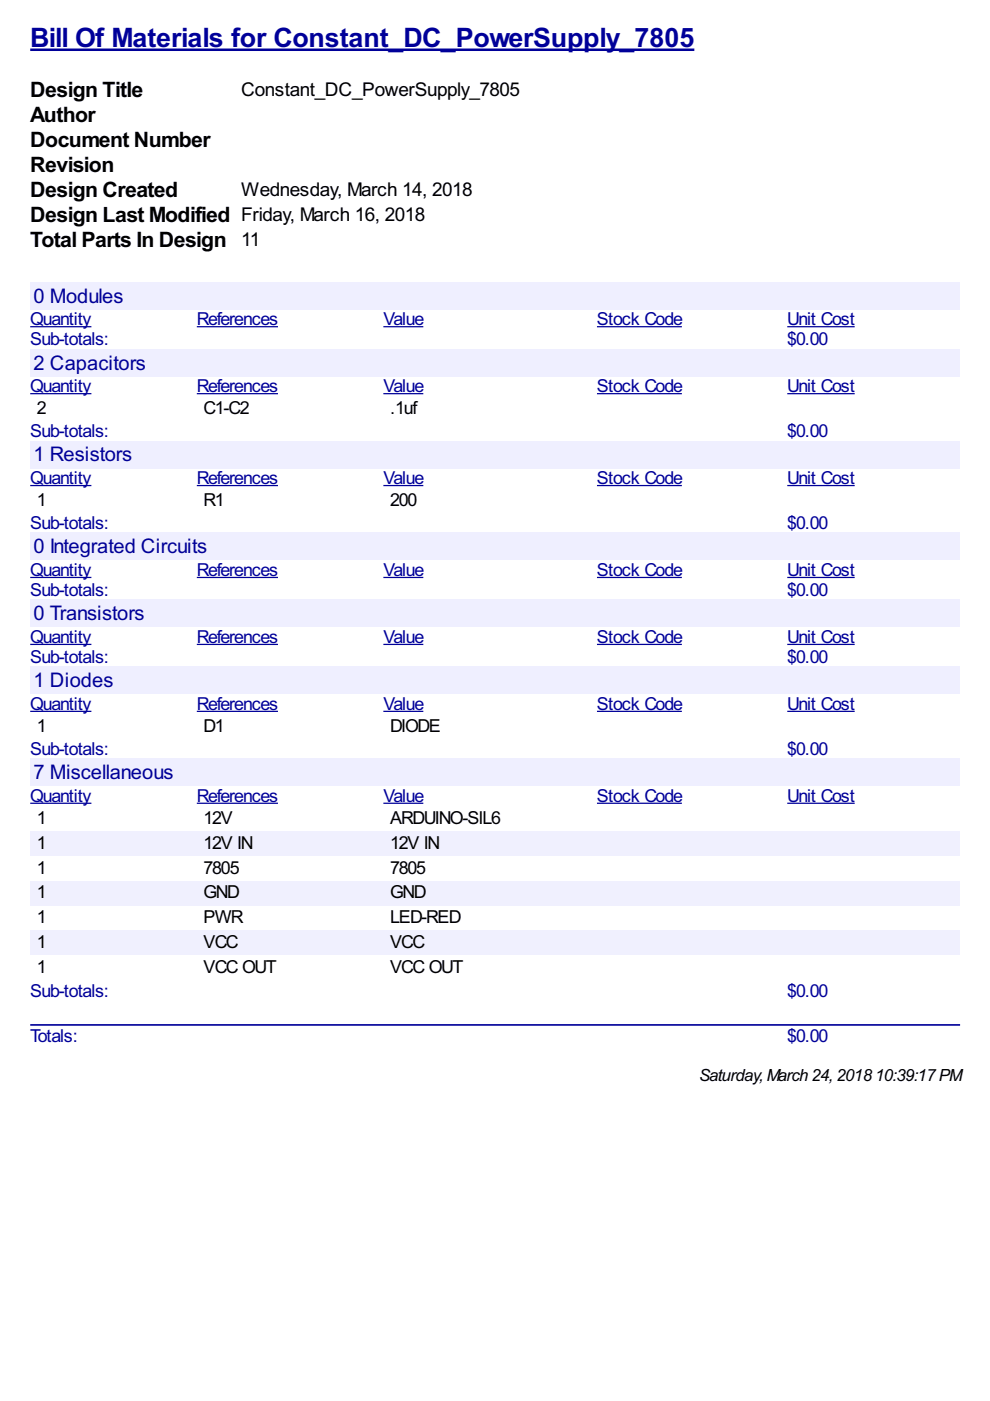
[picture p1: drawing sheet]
<svg xmlns="http://www.w3.org/2000/svg" width="210mm" height="297mm" viewBox="0 0 210 297" stroke-linecap="round" stroke-linejoin="round" font-family="sans-serif">
<defs><g id="words">
<text font-size="6.3" fill="#009" x="6.4" y="10">Bill Of Materials for Constant_DC_PowerSupply_7805</text>
<g font-size="5">
<text x="6.4" y="20.6">Design Title</text>
<text x="6.4" y="25.9">Author</text>
<text x="6.4" y="31.2">Document Number</text>
<text x="6.4" y="36.5">Revision</text>
<text x="6.4" y="41.8">Design Created</text>
<text x="6.4" y="47.1">Design Last Modified Friday, March 16, 2018</text>
<text x="6.4" y="52.3">Total Parts In Design 11</text>
</g>
<g font-size="4.8" fill="#009">
<text x="7.1" y="64.2">0 Modules</text>
<text x="7.1" y="78.3">2 Capacitors</text>
<text x="7.1" y="97.8">1 Resistors</text>
<text x="7.1" y="117.3">0 Integrated Circuits</text>
<text x="7.1" y="131.5">0 Transistors</text>
<text x="7.1" y="145.7">1 Diodes</text>
<text x="7.1" y="165.2">7 Miscellaneous</text>
</g>
<g font-size="4.5">
<text x="51.1" y="20.3">Constant_DC_PowerSupply_7805</text>
<text x="51.1" y="41.5">Wednesday, March 14, 2018</text>
</g>
<g font-size="4.2" fill="#009">
<text x="6.4" y="69">Quantity</text>
<text x="41.7" y="69">References</text>
<text x="81.3" y="69">Value</text>
<text x="126.6" y="69">Stock Code</text>
<text x="166.9" y="69">Unit Cost</text>
<text x="6.4" y="73.2">Sub-totals:</text>
<text x="166.9" y="73.2">$0.00</text>
<text x="6.4" y="83.2">Quantity</text>
<text x="41.7" y="83.2">References</text>
<text x="81.3" y="83.2">Value</text>
<text x="126.6" y="83.2">Stock Code</text>
<text x="166.9" y="83.2">Unit Cost</text>
<text x="6.4" y="92.7">Sub-totals:</text>
<text x="166.9" y="92.7">$0.00</text>
<text x="6.4" y="102.7">Quantity</text>
<text x="41.7" y="102.7">References</text>
<text x="81.3" y="102.7">Value</text>
<text x="126.6" y="102.7">Stock Code</text>
<text x="166.9" y="102.7">Unit Cost</text>
<text x="6.4" y="112.2">Sub-totals:</text>
<text x="166.9" y="112.2">$0.00</text>
<text x="6.4" y="122.2">Quantity</text>
<text x="41.7" y="122.2">References</text>
<text x="81.3" y="122.2">Value</text>
<text x="126.6" y="122.2">Stock Code</text>
<text x="166.9" y="122.2">Unit Cost</text>
<text x="6.4" y="126.4">Sub-totals:</text>
<text x="166.9" y="126.4">$0.00</text>
<text x="6.4" y="136.4">Quantity</text>
<text x="41.7" y="136.4">References</text>
<text x="81.3" y="136.4">Value</text>
<text x="126.6" y="136.4">Stock Code</text>
<text x="166.9" y="136.4">Unit Cost</text>
<text x="6.4" y="140.6">Sub-totals:</text>
<text x="166.9" y="140.6">$0.00</text>
<text x="6.4" y="150.6">Quantity</text>
<text x="41.7" y="150.6">References</text>
<text x="81.3" y="150.6">Value</text>
<text x="126.6" y="150.6">Stock Code</text>
<text x="166.9" y="150.6">Unit Cost</text>
<text x="6.4" y="160.1">Sub-totals:</text>
<text x="166.9" y="160.1">$0.00</text>
<text x="6.4" y="170">Quantity</text>
<text x="41.7" y="170">References</text>
<text x="81.3" y="170">Value</text>
<text x="126.6" y="170">Stock Code</text>
<text x="166.9" y="170">Unit Cost</text>
<text x="6.4" y="211.3">Sub-totals:</text>
<text x="166.9" y="211.3">$0.00</text>
<text x="6.4" y="220.9">Totals:</text>
<text x="166.9" y="220.9">$0.00</text>
</g>
<g font-size="4.2">
<text x="7.8" y="87.8">2</text>
<text x="43.1" y="87.8">C1-C2</text>
<text x="82.7" y="87.8">.1uf</text>
<text x="7.8" y="107.3">1</text>
<text x="43.1" y="107.3">R1</text>
<text x="82.7" y="107.3">200</text>
<text x="7.8" y="155.1">1</text>
<text x="43.1" y="155.1">D1</text>
<text x="82.7" y="155.1">DIODE</text>
<text x="7.8" y="174.6">1</text>
<text x="7.8" y="179.9">1</text>
<text x="43.1" y="174.6">12V</text>
<text x="43.1" y="179.9">12V IN</text>
<text x="82.7" y="174.6">ARDUINO-SIL6</text>
<text x="82.7" y="179.9">12V IN</text>
<text x="7.8" y="185.2">1</text>
<text x="43.1" y="185.2">7805</text>
<text x="82.7" y="185.2">7805</text>
<text x="7.8" y="190.5">1</text>
<text x="43.1" y="190.5">GND</text>
<text x="82.7" y="190.5">GND</text>
<text x="7.8" y="195.8">1</text>
<text x="43.1" y="195.8">PWR</text>
<text x="82.7" y="195.8">LED-RED</text>
<text x="7.8" y="201.1">1</text>
<text x="43.1" y="201.1">VCC</text>
<text x="82.7" y="201.1">VCC</text>
<text x="7.8" y="206.4">1</text>
<text x="43.1" y="206.4">VCC OUT</text>
<text x="82.7" y="206.4">VCC OUT</text>
</g>
<text font-size="4" x="148.2" y="229.1">Saturday,March 24,201810:39:17PM</text>
</g></defs>
<path d="M6.4 10.6h140.8" fill="none" stroke="#009" stroke-width=".53"/>
<g fill="#efefff">
<path d="M6.4 59.8h197.2v5.8h-197.2z"/>
<path d="M6.9 60h19v4.8h-19z"/>
</g>
<path d="M6.4 69.3h13M41.7 69.3h17.2M81.3 69.3h8.5M126.6 69.3h18M166.9 69.3h14.3" fill="none" stroke="#009" stroke-width=".26"/>
<g fill="#efefff">
<path d="M6.4 74h197.2v5.8h-197.2z"/>
<path d="M6.9 74.3h23.8v4.8h-23.8z"/>
</g>
<path d="M6.4 83.5h13M41.7 83.5h17.2M81.3 83.5h8.5M126.6 83.5h18M166.9 83.5h14.3" fill="none" stroke="#009" stroke-width=".26"/>
<g fill="#efefff">
<path d="M6.4 93.5h197.2v5.7h-197.2z"/>
<path d="M6.9 93.6h20.9v4.8h-20.9z"/>
</g>
<path d="M6.4 102.9h13M41.7 102.9h17.2M81.3 102.9h8.5M126.6 102.9h18M166.9 102.9h14.3" fill="none" stroke="#009" stroke-width=".26"/>
<g fill="#efefff">
<path d="M6.4 113h197.2v5.7h-197.2z"/>
<path d="M6.9 113.2h36.8v4.8h-36.8z"/>
</g>
<path d="M6.4 122.4h13M41.7 122.4h17.2M81.3 122.4h8.5M126.6 122.4h18M166.9 122.4h14.3" fill="none" stroke="#009" stroke-width=".26"/>
<g fill="#efefff">
<path d="M6.4 127.2h197.2v5.7h-197.2z"/>
<path d="M6.9 127.5h23.5v4.7h-23.5z"/>
</g>
<path d="M6.4 136.6h13M41.7 136.6h17.2M81.3 136.6h8.5M126.6 136.6h18M166.9 136.6h14.3" fill="none" stroke="#009" stroke-width=".26"/>
<g fill="#efefff">
<path d="M6.4 141.4h197.2v5.7h-197.2z"/>
<path d="M6.9 141.5h16.9v4.8h-16.9z"/>
</g>
<path d="M6.4 150.8h13M41.7 150.8h17.2M81.3 150.8h8.5M126.6 150.8h18M166.9 150.8h14.3" fill="none" stroke="#009" stroke-width=".26"/>
<g fill="#efefff">
<path d="M6.4 160.9h197.2v5.7h-197.2z"/>
<path d="M6.9 161.1h29.6v4.7h-29.6z"/>
</g>
<path d="M6.4 170.3h13M41.7 170.3h17.2M81.3 170.3h8.5M126.6 170.3h18M166.9 170.3h14.3" fill="none" stroke="#009" stroke-width=".26"/>
<g fill="#f0f0fe">
<path d="M6.4 176.1h35.3v5.3h-35.3z"/>
<path d="M7.7 176.4h1.8v4.3h-1.8z"/>
<path d="M41.7 176.1h39.6v5.3h-39.6z"/>
<path d="M43.1 176.4h10.4v4.3h-10.4z"/>
<path d="M81.3 176.1h45.3v5.3h-45.3z"/>
<path d="M82.6 176.4h10.3v4.3h-10.3z"/>
<path d="M126.6 176.1h40.3v5.3h-40.3z"/>
<path d="M166.9 176.1h36.7v5.3h-36.7z"/>
<path d="M6.4 186.7h35.3v5.3h-35.3z"/>
<path d="M7.7 187h1.8v4.2h-1.8z"/>
<path d="M41.7 186.7h39.6v5.3h-39.6z"/>
<path d="M43.1 187h7.5v4.2h-7.5z"/>
<path d="M81.3 186.7h45.3v5.3h-45.3z"/>
<path d="M82.6 187h7.4v4.2h-7.4z"/>
<path d="M126.6 186.7h40.3v5.3h-40.3z"/>
<path d="M166.9 186.7h36.7v5.3h-36.7z"/>
<path d="M6.4 197.3h35.3v5.3h-35.3z"/>
<path d="M7.7 197.6h1.8v4.2h-1.8z"/>
<path d="M41.7 197.3h39.6v5.3h-39.6z"/>
<path d="M43.1 197.6h7.2v4.2h-7.2z"/>
<path d="M81.3 197.3h45.3v5.3h-45.3z"/>
<path d="M82.6 197.6h7.1v4.2h-7.1z"/>
<path d="M126.6 197.3h40.3v5.3h-40.3z"/>
<path d="M166.9 197.3h36.7v5.3h-36.7z"/>
</g>
<path d="M6.6 217.3h196.8" fill="none" stroke="#009" stroke-width=".35"/>
<use href="#words"/>
</svg>
